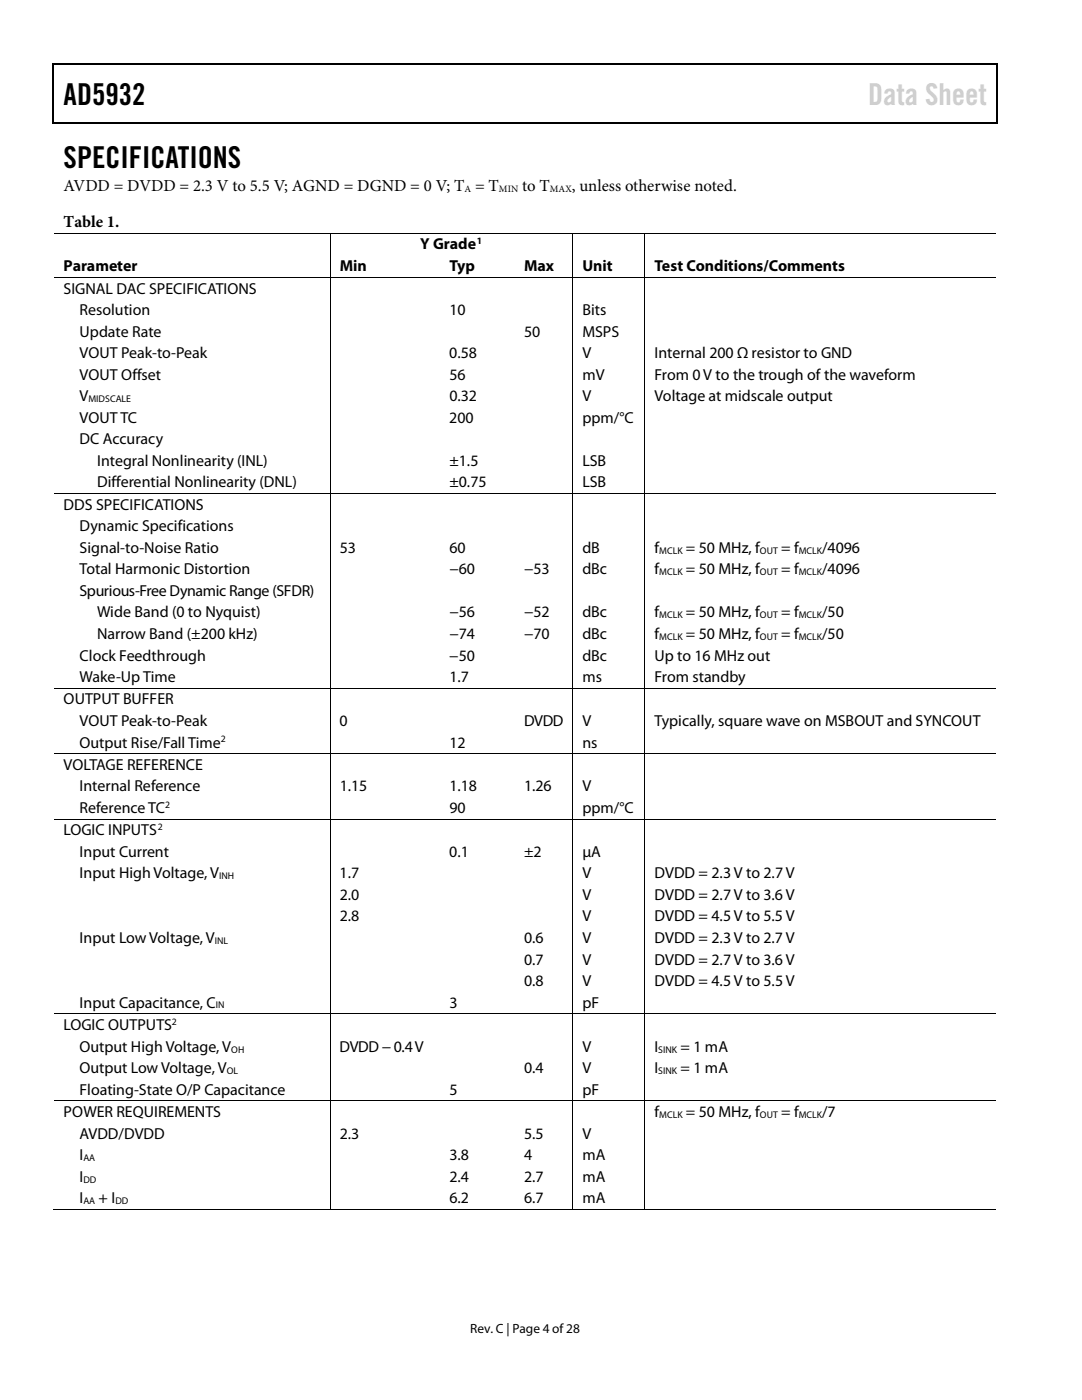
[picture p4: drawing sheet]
<svg xmlns="http://www.w3.org/2000/svg" width="216mm" height="279mm" viewBox="0 0 216 279" stroke-linecap="round" stroke-linejoin="round" font-family="sans-serif">
<defs><g id="words">
<g font-size="6">
<text x="12.7" y="20.9">AD5932</text>
<text x="12.7" y="33.6">SPECIFICATIONS</text>
</g>
<text font-size="6" fill="#cdcdcd" x="173.2" y="20.9">Data Sheet</text>
<g font-size="3.3">
<text x="12.7" y="38.1">AVDD = DVDD = 2.3 V to 5.5 V; AGND = DGND = 0 V; T = T</text>
<text x="104.2" y="38.1">to T</text>
<text x="114.1" y="38.1">, unless otherwise noted.</text>
<text x="12.7" y="45.2">Table 1.</text>
</g>
<g font-size="3.2">
<text x="83.9" y="49.8">Y Grade</text>
<text x="12.7" y="54.1">Parameter</text>
<text x="12.7" y="58.6">SIGNAL DAC SPECIFICATIONS</text>
<text x="67.8" y="54.1">Min</text>
<text x="89.7" y="54.1">Typ</text>
<text x="104.6" y="54.1">Max</text>
<text x="116.2" y="54.1">Unit</text>
<text x="130.6" y="54.1">Test Conditions/Comments</text>
<text x="15.9" y="62.9">Resolution</text>
<text x="89.7" y="62.9">10</text>
<text x="116.2" y="62.9">Bits</text>
<text x="15.9" y="67.2">Update Rate</text>
<text x="15.9" y="71.5">VOUT Peak-to-Peak</text>
<text x="89.7" y="71.5">0.58</text>
<text x="104.6" y="67.2">50</text>
<text x="116.2" y="67.2">MSPS</text>
<text x="116.2" y="71.5">V</text>
<text x="130.6" y="71.5">Internal 200 Ω resistor to GND</text>
<text x="15.9" y="75.8">VOUT Offset</text>
<text x="89.7" y="75.8">56</text>
<text x="116.2" y="75.8">mV</text>
<text x="130.6" y="75.8">From 0 V to the trough of the waveform</text>
<text x="15.9" y="80.1">V</text>
<text x="89.7" y="80.1">0.32</text>
<text x="116.2" y="80.1">V</text>
<text x="130.6" y="80.1">Voltage at midscale output</text>
<text x="15.9" y="84.4">VOUT TC</text>
<text x="15.9" y="88.7">DC Accuracy</text>
<text x="89.7" y="84.4">200</text>
<text x="116.2" y="84.4">ppm/°C</text>
<text x="19.4" y="93">Integral Nonlinearity (INL)</text>
<text x="89.7" y="93">±1.5</text>
<text x="116.2" y="93">LSB</text>
<text x="12.7" y="101.8">DDS SPECIFICATIONS</text>
<text x="19.4" y="97.3">Differential Nonlinearity (DNL)</text>
<text x="89.7" y="97.3">±0.75</text>
<text x="116.2" y="97.3">LSB</text>
<text x="15.9" y="106">Dynamic Specifications</text>
<text x="15.9" y="110.4">Signal-to-Noise Ratio</text>
<text x="67.8" y="110.4">53</text>
<text x="89.7" y="110.4">60</text>
<text x="116.2" y="110.4">dB</text>
<text x="130.6" y="110.4">f</text>
<text x="136.9" y="110.4">= 50 MHz, f</text>
<text x="155.9" y="110.4">= f</text>
<text x="164" y="110.4">/4096</text>
<text x="15.9" y="114.6">Total Harmonic Distortion</text>
<text x="15.9" y="119">Spurious-Free Dynamic Range (SFDR)</text>
<text x="89.7" y="114.6">−60</text>
<text x="104.6" y="114.6">−53</text>
<text x="116.2" y="114.6">dBc</text>
<text x="130.6" y="114.6">f</text>
<text x="136.9" y="114.6">= 50 MHz, f</text>
<text x="155.9" y="114.6">= f</text>
<text x="164" y="114.6">/4096</text>
<text x="19.4" y="123.2">Wide Band (0 to Nyquist)</text>
<text x="89.7" y="123.2">−56</text>
<text x="104.6" y="123.2">−52</text>
<text x="116.2" y="123.2">dBc</text>
<text x="130.6" y="123.2">f</text>
<text x="136.9" y="123.2">= 50 MHz, f</text>
<text x="155.9" y="123.2">= f</text>
<text x="164" y="123.2">/50</text>
<text x="15.9" y="131.8">Clock Feedthrough</text>
<text x="19.4" y="127.5">Narrow Band (±200 kHz)</text>
<text x="89.7" y="131.8">−50</text>
<text x="89.7" y="127.5">−74</text>
<text x="104.6" y="127.5">−70</text>
<text x="116.2" y="131.8">dBc</text>
<text x="116.2" y="127.5">dBc</text>
<text x="130.6" y="131.8">Up to 16 MHz out</text>
<text x="130.6" y="127.5">f</text>
<text x="136.9" y="127.5">= 50 MHz, f</text>
<text x="155.9" y="127.5">= f</text>
<text x="164" y="127.5">/50</text>
<text x="15.9" y="136.1">Wake-Up Time</text>
<text x="89.7" y="136.1">1.7</text>
<text x="116.2" y="136.1">ms</text>
<text x="130.6" y="136.1">From standby</text>
<text x="12.7" y="140.6">OUTPUT BUFFER</text>
<text x="15.9" y="144.9">VOUT Peak-to-Peak</text>
<text x="15.9" y="149.2">Output Rise/Fall Time</text>
<text x="67.8" y="144.9">0</text>
<text x="89.7" y="149.2">12</text>
<text x="104.6" y="144.9">DVDD</text>
<text x="116.2" y="144.9">V</text>
<text x="116.2" y="149.2">ns</text>
<text x="130.6" y="144.9">Typically, square wave on MSBOUT and SYNCOUT</text>
<text x="12.7" y="153.7">VOLTAGE REFERENCE</text>
<text x="15.9" y="157.9">Internal Reference</text>
<text x="67.8" y="157.9">1.15</text>
<text x="89.7" y="157.9">1.18</text>
<text x="104.6" y="157.9">1.26</text>
<text x="116.2" y="157.9">V</text>
<text x="12.7" y="166.7">LOGIC INPUTS</text>
<text x="15.9" y="162.3">Reference TC</text>
<text x="89.7" y="162.3">90</text>
<text x="116.2" y="162.3">ppm/°C</text>
<text x="15.9" y="171">Input Current</text>
<text x="89.7" y="171">0.1</text>
<text x="104.6" y="171">±2</text>
<text x="116.2" y="171">µA</text>
<text x="15.9" y="175.3">Input High Voltage, V</text>
<text x="67.8" y="175.3">1.7</text>
<text x="67.8" y="179.6">2.0</text>
<text x="116.2" y="175.3">V</text>
<text x="116.2" y="179.6">V</text>
<text x="130.6" y="179.6">DVDD = 2.7 V to 3.6 V</text>
<text x="130.6" y="175.3">DVDD = 2.3 V to 2.7 V</text>
<text x="67.8" y="183.9">2.8</text>
<text x="116.2" y="183.9">V</text>
<text x="130.6" y="183.9">DVDD = 4.5 V to 5.5 V</text>
<text x="15.9" y="188.2">Input Low Voltage, V</text>
<text x="104.6" y="188.2">0.6</text>
<text x="116.2" y="188.2">V</text>
<text x="130.6" y="188.2">DVDD = 2.3 V to 2.7 V</text>
<text x="104.6" y="192.5">0.7</text>
<text x="104.6" y="196.8">0.8</text>
<text x="116.2" y="192.5">V</text>
<text x="116.2" y="196.8">V</text>
<text x="130.6" y="192.5">DVDD = 2.7 V to 3.6 V</text>
<text x="130.6" y="196.8">DVDD = 4.5 V to 5.5 V</text>
<text x="15.9" y="201.1">Input Capacitance, C</text>
<text x="89.7" y="201.1">3</text>
<text x="116.2" y="201.1">pF</text>
<text x="12.7" y="205.6">LOGIC OUTPUTS</text>
<text x="15.9" y="209.9">Output High Voltage, V</text>
<text x="67.8" y="209.9">DVDD − 0.4 V</text>
<text x="116.2" y="209.9">V</text>
<text x="130.6" y="209.9">I</text>
<text x="135.8" y="209.9">= 1 mA</text>
<text x="15.9" y="214.2">Output Low Voltage, V</text>
<text x="104.6" y="214.2">0.4</text>
<text x="116.2" y="214.2">V</text>
<text x="130.6" y="214.2">I</text>
<text x="135.8" y="214.2">= 1 mA</text>
<text x="15.9" y="218.4">Floating-State O/P Capacitance</text>
<text x="89.7" y="218.4">5</text>
<text x="116.2" y="218.4">pF</text>
<text x="12.7" y="222.9">POWER REQUIREMENTS</text>
<text x="15.9" y="227.2">AVDD/DVDD</text>
<text x="67.8" y="227.2">2.3</text>
<text x="104.6" y="227.2">5.5</text>
<text x="116.2" y="227.2">V</text>
<text x="130.6" y="222.9">f</text>
<text x="136.9" y="222.9">= 50 MHz, f</text>
<text x="155.9" y="222.9">= f</text>
<text x="164" y="222.9">/7</text>
<text x="15.9" y="231.5">I</text>
<text x="89.7" y="231.5">3.8</text>
<text x="104.6" y="231.5">4</text>
<text x="116.2" y="231.5">mA</text>
<text x="15.9" y="235.8">I</text>
<text x="89.7" y="235.8">2.4</text>
<text x="104.6" y="235.8">2.7</text>
<text x="116.2" y="235.8">mA</text>
<text x="15.9" y="240.1">I</text>
<text x="19.7" y="240.1">+ I</text>
<text x="89.7" y="240.1">6.2</text>
<text x="104.6" y="240.1">6.7</text>
<text x="116.2" y="240.1">mA</text>
</g>
<text font-size="2.7" x="93.8" y="266">Rev. C | Page 4 of28</text>
<g font-size="1.9">
<text x="92.7" y="38.3">A</text>
<text x="99.6" y="38.3">MIN</text>
<text x="109.7" y="38.3">MAX</text>
<text x="95.2" y="48.7">1</text>
<text x="17.7" y="80.3">MIDSCALE</text>
<text x="131.5" y="110.5">MCLK</text>
<text x="151.6" y="110.5">OUT</text>
<text x="159.4" y="110.5">MCLK</text>
<text x="131.5" y="114.8">MCLK</text>
<text x="151.6" y="114.8">OUT</text>
<text x="159.4" y="114.8">MCLK</text>
<text x="131.5" y="123.4">MCLK</text>
<text x="151.6" y="123.4">OUT</text>
<text x="159.4" y="123.4">MCLK</text>
<text x="131.5" y="127.7">MCLK</text>
<text x="151.6" y="127.7">OUT</text>
<text x="159.4" y="127.7">MCLK</text>
<text x="44.1" y="148.1">2</text>
<text x="32.9" y="161.2">2</text>
<text x="31.5" y="165.7">2</text>
<text x="43.7" y="175.5">INH</text>
<text x="42.9" y="188.4">INL</text>
<text x="43.1" y="201.3">IN</text>
<text x="34.3" y="204.5">2</text>
<text x="45.3" y="214.3">OL</text>
<text x="46.1" y="210.1">OH</text>
<text x="131.4" y="210.1">SINK</text>
<text x="131.4" y="214.3">SINK</text>
<text x="131.5" y="223.1">MCLK</text>
<text x="151.6" y="223.1">OUT</text>
<text x="159.4" y="223.1">MCLK</text>
<text x="16.6" y="231.7">AA</text>
<text x="16.6" y="236">DD</text>
<text x="16.6" y="240.3">AA</text>
<text x="23" y="240.3">DD</text>
</g>
</g></defs>
<g fill="#000">
<path d="M10.5 12.7h.3v1h-.3zM10.5 12.7h.3v.3h-.3zM133.3 12.7h.3v.3h-.3zM198.8 12.7h.2v1h-.2zM198.8 12.7h.2v.3h-.2zM10.5 24.4h.3v.2h-.3zM133.1 24.4h.2v.2h-.2zM198.8 24.4h.2v.2h-.2zM65.8 46.4h.2v.2h-.2zM65.8 55.3h.2v.2h-.2zM87.8 55.3h.1v.2h-.1zM102.7 55.3h.1v.2h-.1z"/>
<path d="M114.2 46.4h.2v.2h-.2zM114.2 55.3h.2v.2h-.2zM128.6 46.4h.2v.2h-.2zM128.6 55.3h.2v.2h-.2zM65.8 98.4h.2v.2h-.2zM87.8 98.4h.1v.2h-.1zM102.7 98.4h.1v.2h-.1zM114.2 98.4h.2v.2h-.2zM128.6 98.4h.2v.2h-.2zM65.8 137.3h.2v.2h-.2zM87.8 137.3h.1v.2h-.1zM102.7 137.3h.1v.2h-.1z"/>
<path d="M114.2 137.3h.2v.2h-.2zM128.6 137.3h.2v.2h-.2zM65.8 150.4h.2v.1h-.2zM87.8 150.4h.1v.1h-.1zM102.7 150.4h.1v.1h-.1zM114.2 150.4h.2v.1h-.2zM128.6 150.4h.2v.1h-.2zM65.8 163.4h.2v.2h-.2zM87.8 163.4h.1v.2h-.1zM102.7 163.4h.1v.2h-.1zM114.2 163.4h.2v.2h-.2zM128.6 163.4h.2v.2h-.2z"/>
<path d="M65.8 202.3h.2v.1h-.2zM65.8 219.6h.2v.2h-.2zM87.8 202.3h.1v.1h-.1zM87.8 219.6h.1v.2h-.1zM102.7 202.3h.1v.1h-.1zM102.7 219.6h.1v.2h-.1zM114.2 202.3h.2v.1h-.2zM114.2 219.6h.2v.2h-.2zM128.6 202.3h.2v.1h-.2zM128.6 219.6h.2v.2h-.2zM65.8 241.3h.2v.2h-.2zM87.5 241.3h.2v.2h-.2z"/>
<path d="M102.4 241.3h.2v.2h-.2zM114.2 241.3h.2v.2h-.2zM128.6 241.3h.2v.2h-.2z"/>
</g>
<path d="M10.7 13.7v10.7M10.8 12.8h122.5M133.6 12.8h65.2M198.9 13.7v10.7M10.8 24.5h188" fill="none" stroke="#000" stroke-width=".25"/>
<g fill="none" stroke="#000" stroke-width=".2">
<path d="M10.8 46.5h55M10.8 55.4h55M65.9 46.6v8.7M65.9 55.5v42.9M66 46.5h48.2M66 55.4h21.8M87.9 55.4h14.8M102.8 55.4h11.4M114.3 46.6v8.7M114.3 55.5v42.9M114.4 46.5h14.2M114.4 55.4h14.2"/>
<path d="M128.7 46.6v8.7M128.7 55.5v42.9M128.8 46.5h70M128.8 55.4h70M10.8 98.5h55M65.9 98.6v38.7M66 98.5h21.8M87.9 98.5h14.8M102.8 98.5h11.4M114.3 98.6v38.7M114.4 98.5h14.2M128.7 98.6v38.7"/>
<path d="M128.8 98.5h70M10.8 137.4h55M65.9 137.5v12.9M66 137.4h21.8M87.9 137.4h14.8M102.8 137.4h11.4M114.3 137.5v12.9M114.4 137.4h14.2M128.7 137.5v12.9M128.8 137.4h70M10.8 150.5h55M65.9 150.5v12.9"/>
<path d="M66 150.5h21.8M87.9 150.5h14.8M102.8 150.5h11.4M114.3 150.5v12.9M114.4 150.5h14.2M128.7 150.5v12.9M128.8 150.5h70M10.8 163.5h55M65.9 163.6v38.7M66 163.5h21.8M87.9 163.5h14.8M102.8 163.5h11.4"/>
<path d="M114.3 163.6v38.7M114.4 163.5h14.2M128.7 163.6v38.7M128.8 163.5h70M10.8 202.4h55M10.8 219.7h55M65.9 202.4v17.2M65.9 219.8v21.5M66 202.4h21.8M66 219.7h21.8M87.9 202.4h14.8M87.9 219.7h14.8"/>
<path d="M102.8 202.4h11.4M102.8 219.7h11.4M114.3 202.4v17.2M114.3 219.8v21.5M114.4 202.4h14.2M114.4 219.7h14.2M128.7 202.4v17.2M128.7 219.8v21.5M128.8 202.4h70M128.8 219.7h70M10.5 241.4h55.3M66 241.4h48.2"/>
<path d="M114.4 241.4h14.2M128.8 241.4h70"/>
</g>
<use href="#words"/>
</svg>
